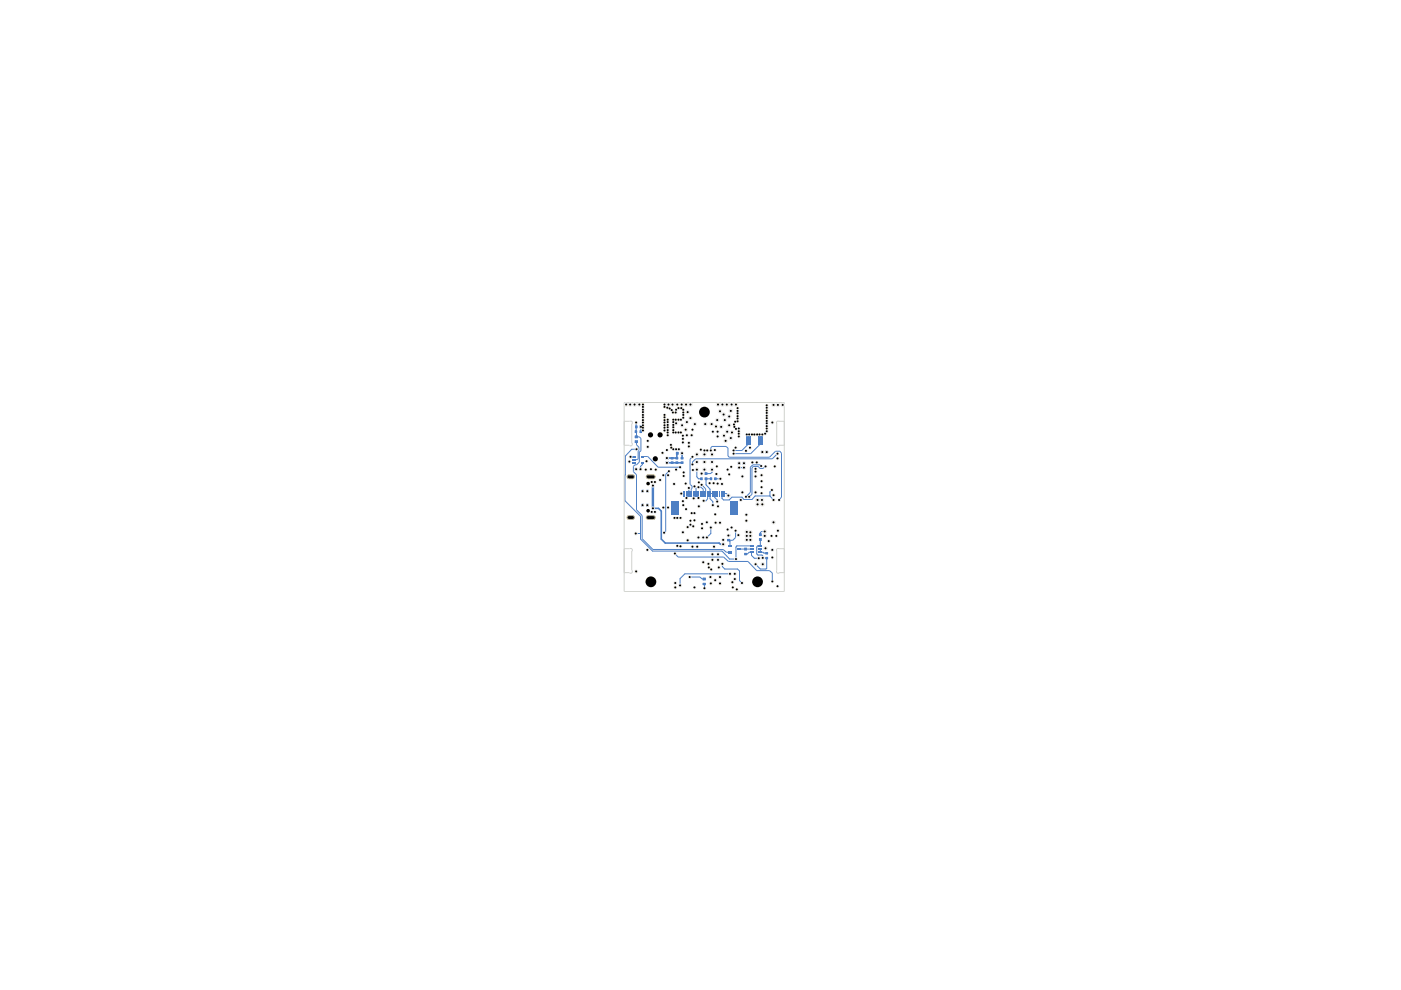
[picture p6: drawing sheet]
<svg xmlns="http://www.w3.org/2000/svg" width="297mm" height="210mm" viewBox="0 0 297 210" stroke-linecap="round" stroke-linejoin="round" font-family="sans-serif">
<g fill="none" stroke="#4d7fc4" stroke-width=".21">
<path d="M134.4 96.8l-.7 .1M134.9 91.5h.1M134.9 91.5l.1 1.1h.6l.3 .4v2.6l-.3 .2v2.2M134.9 89.6v1.9M135 93.6v.7l.5 .5v.7l-.2 .2v1.6l-.2 .2h-.7M135 95.2h-1.1l-1.3 1.5-.1 9.5 3.3 3.3v4.8l2.5 2.5h14.8l1.6 1.7h1.3v-2.5l.2-.3h3.1M135 98.6h-.4l-.3 .3M135.8 99.5h.1M135.9 91.5h.1M135.9 90.5v1M141.3 98.1h.1M143.3 97.1h.1"/>
<path d="M146.8 96.9l-.5 .5v5.2l.4 .4-.1 1.6M147.7 99.6v1.5l.4 .4h.7M150.7 95.5v-.6l.3-.2h2.9l.4 .3v1.7l.3 .2h8.6l1.2-1.2h1l.3 .4v9.3l-.5 .6M151 99.6v.6l-.4 .2h-.9M155.5 96.2h.1M156.7 99.1h1M158.7 93.5v.6l-1.4 1.4h-1.8M161.3 93.5v.6l-2.1 2.1h-3.7M161.4 98.8l-.3-.2h-1.5l-.5 .5v5.3l-.9 .9M162.3 98.9l-.5 .4h-.7l-.3-.4h-1.1l-.3 .3v5.6l-.6 .5M164.8 96.2l-1.1 1.1h-16.2l-.7 .7v.5M134.8 113.1h1"/>
<path d="M135 100.7v7.4M136.1 109.3v4.9l2.3 2.3h14.9l.7 .6h.8M141.1 112.7l-.3 .2M143.1 117.3l.7 .8h9.6l1 .9h4.2l1.8 2h2.8l.5 .5v1.8M144.4 104.6h.6M145.5 104.6v1M146 103.5h.1M146 103.5v1.1M147.1 104.6v1.1M147.2 103.1l.4 .4v1.1M148.1 103.3h.5l.5 .4v.9M148.1 104.6v1"/>
<path d="M148.8 102.8l.8 .8v1M150 104.6v1.1l-.3 .5h-.5M150.5 116.5h.1M150.5 104.6h.5M150.7 101.5h-1v1.3l.8 .9v2l.6 .6v.8M150.7 111.8v1.3l-.8 .9M151.6 104.6v.9l.5 .5v.3M151.7 101.5h1M153.1 104.6v1.1l.3 .3h1.2l.6-.6h2.1l.4 .5h1.7l.7-.7h3.1M153.2 119.5v.6l.5 .5h2.7l.4 .5v2l.5 .5M153.6 104.6h.4l.4 .5M156 112.5v1.5l-.6 .6h-1l.4 .2v.9"/>
<path d="M156.8 116.4h2.5M158.1 117.4h.4l.3-.3h.5v.7l.6 .6h1M161.2 116.4v.7l1.4 .2M161.2 114.4v1.3h-.6l-.2 .3v1.4l.3 .3h.8l.2 .2v.4M162.1 112.7h-.6l-.3 .2v.5M162.6 118.3v2.2l-.2 .1h-1.2l-1-1M163.2 105.2l.8 .8M163.7 103.9l-.5 .4v.9M146.2 122.3h2.2l.4 .5h.6M149.4 123.8v.9M154.8 121.7h-9.6l-1 1v1.4"/>
</g>
<path d="M141.4 98.1h3.1M143.5 96.2v.9M144.6 96.1v1M140.2 108.4v5.9l.9 .8h11.4l.2 .3h.6" fill="none" stroke="#4d7fc4" stroke-width=".34"/>
<circle cx="141.3" cy="97.1" r=".17" fill="#4d7fc4"/>
<path d="M141.3 97.1h2M138.4 107.8h1.2l.6 .6" fill="none" stroke="#4d7fc4" stroke-width=".34"/>
<path d="M134.3 98.9v1.1l.7 .7M135.6 98l-.6 .6M136.2 96.8h1.1l2.2 2.3h4.7M136.2 98.1v.4l-.4 .4v.6M141.8 99.9l-.7 .7v12.1M135 108.1l1.1 1.2" fill="none" stroke="#4d7fc4" stroke-width=".21"/>
<path d="M138.4 103v4.8" fill="none" stroke="#4d7fc4" stroke-width=".51"/>
<path d="M141.2 97h.4v.3h-.4z" fill="#4d7fc4"/>
<path d="M141.2 97h.4v.3h-.4z" fill="none" stroke="#4d7fc4" stroke-width=".25"/>
<path d="M141.2 98h.4v.2h-.4z" fill="#4d7fc4"/>
<path d="M141.2 98h.4v.2h-.4z" fill="none" stroke="#4d7fc4" stroke-width=".25"/>
<path d="M142.3 97h.4v.3h-.4z" fill="#4d7fc4"/>
<path d="M142.3 97h.4v.3h-.4z" fill="none" stroke="#4d7fc4" stroke-width=".25"/>
<path d="M142.3 98h.4v.2h-.4z" fill="#4d7fc4"/>
<path d="M142.3 98h.4v.2h-.4z" fill="none" stroke="#4d7fc4" stroke-width=".25"/>
<path d="M134.7 93.5h.4v.3h-.4z" fill="#4d7fc4"/>
<path d="M134.7 93.5h.4v.3h-.4z" fill="none" stroke="#4d7fc4" stroke-width=".25"/>
<g fill="#4d7fc4">
<path d="M134 97.9h.7v.4h-.7z"/>
<path d="M134 97.3h.7v.3h-.7z"/>
<path d="M134 96.6h.7v.4h-.7z"/>
<path d="M136 96.6h.6v.4h-.6z"/>
<path d="M135.7 90.3h.3v.4h-.3z"/>
</g>
<path d="M135.7 90.3h.3v.4h-.3z" fill="none" stroke="#4d7fc4" stroke-width=".25"/>
<path d="M134.8 90.3h.2v.4h-.2z" fill="#4d7fc4"/>
<path d="M134.8 90.3h.2v.4h-.2z" fill="none" stroke="#4d7fc4" stroke-width=".25"/>
<path d="M134.7 92.5h.4v.3h-.4z" fill="#4d7fc4"/>
<path d="M134.7 92.5h.4v.3h-.4z" fill="none" stroke="#4d7fc4" stroke-width=".25"/>
<path d="M134.7 91.4h.3v.3h-.3z" fill="#4d7fc4"/>
<path d="M134.7 91.4h.3v.3h-.3z" fill="none" stroke="#4d7fc4" stroke-width=".25"/>
<path d="M135.7 91.4h.3v.3h-.3z" fill="#4d7fc4"/>
<path d="M135.7 91.4h.3v.3h-.3z" fill="none" stroke="#4d7fc4" stroke-width=".25"/>
<path d="M144.4 97h.4v.3h-.4z" fill="#4d7fc4"/>
<path d="M144.4 97h.4v.3h-.4z" fill="none" stroke="#4d7fc4" stroke-width=".25"/>
<path d="M144.4 98h.4v.2h-.4z" fill="#4d7fc4"/>
<path d="M144.4 98h.4v.2h-.4z" fill="none" stroke="#4d7fc4" stroke-width=".25"/>
<path d="M143.3 97h.4v.3h-.4z" fill="#4d7fc4"/>
<path d="M143.3 97h.4v.3h-.4z" fill="none" stroke="#4d7fc4" stroke-width=".25"/>
<path d="M143.3 98h.4v.2h-.4z" fill="#4d7fc4"/>
<path d="M143.3 98h.4v.2h-.4z" fill="none" stroke="#4d7fc4" stroke-width=".25"/>
<path d="M144.4 95.9h.3v.4h-.3z" fill="#4d7fc4"/>
<path d="M144.4 95.9h.3v.4h-.3z" fill="none" stroke="#4d7fc4" stroke-width=".25"/>
<path d="M143.4 95.9h.4v.4h-.4z" fill="#4d7fc4"/>
<path d="M143.4 95.9h.4v.4h-.4z" fill="none" stroke="#4d7fc4" stroke-width=".25"/>
<g fill="#4d7fc4">
<path d="M144.9 104.1h.3v1.2h-.3z"/>
<path d="M142.2 106.3h1.6v2.8h-1.6z"/>
<path d="M135.6 99.3h.4v.4h-.4z"/>
</g>
<path d="M135.6 99.3h.4v.4h-.4z" fill="none" stroke="#4d7fc4" stroke-width=".25"/>
<path d="M134.7 99.3h.3v.4h-.3z" fill="#4d7fc4"/>
<path d="M134.7 99.3h.3v.4h-.3z" fill="none" stroke="#4d7fc4" stroke-width=".25"/>
<g fill="#4d7fc4">
<path d="M136 97.9h.6v.4h-.6z"/>
<path d="M137.2 104h.2v.3h-.2z"/>
</g>
<path d="M137.2 104h.2v.3h-.2z" fill="none" stroke="#4d7fc4" stroke-width=".25"/>
<path d="M136.1 104h.3v.3h-.3z" fill="#4d7fc4"/>
<path d="M136.1 104h.3v.3h-.3z" fill="none" stroke="#4d7fc4" stroke-width=".25"/>
<path d="M137.2 106.9h.2v.5h-.2z" fill="#4d7fc4"/>
<path d="M137.2 106.9h.2v.5h-.2z" fill="none" stroke="#4d7fc4" stroke-width=".25"/>
<path d="M136.1 106.9h.3v.5h-.3z" fill="#4d7fc4"/>
<path d="M136.1 106.9h.3v.5h-.3z" fill="none" stroke="#4d7fc4" stroke-width=".25"/>
<path d="M151.6 101.3h.2v.4h-.2z" fill="#4d7fc4"/>
<path d="M151.6 101.3h.2v.4h-.2z" fill="none" stroke="#4d7fc4" stroke-width=".25"/>
<path d="M157.6 99.1h.3v.2h-.3z" fill="#4d7fc4"/>
<path d="M157.6 99.1h.3v.2h-.3z" fill="none" stroke="#4d7fc4" stroke-width=".25"/>
<path d="M156.5 98h.4v.4h-.4z" fill="#4d7fc4"/>
<path d="M156.5 98h.4v.4h-.4z" fill="none" stroke="#4d7fc4" stroke-width=".25"/>
<path d="M156.5 99.1h.4v.2h-.4z" fill="#4d7fc4"/>
<path d="M156.5 99.1h.4v.2h-.4z" fill="none" stroke="#4d7fc4" stroke-width=".25"/>
<path d="M150.6 101.3h.3v.4h-.3z" fill="#4d7fc4"/>
<path d="M150.6 101.3h.3v.4h-.3z" fill="none" stroke="#4d7fc4" stroke-width=".25"/>
<path d="M149.5 101.3h.4v.4h-.4z" fill="#4d7fc4"/>
<path d="M149.5 101.3h.4v.4h-.4z" fill="none" stroke="#4d7fc4" stroke-width=".25"/>
<path d="M148.6 101.3h.2v.4h-.2z" fill="#4d7fc4"/>
<path d="M148.6 101.3h.2v.4h-.2z" fill="none" stroke="#4d7fc4" stroke-width=".25"/>
<g fill="#4d7fc4">
<path d="M149.9 104.1h.3v1.2h-.3z"/>
<path d="M148.6 100.2h.2v.4h-.2z"/>
</g>
<path d="M148.6 100.2h.2v.4h-.2z" fill="none" stroke="#4d7fc4" stroke-width=".25"/>
<path d="M149.5 100.2h.4v.4h-.4z" fill="#4d7fc4"/>
<path d="M149.5 100.2h.4v.4h-.4z" fill="none" stroke="#4d7fc4" stroke-width=".25"/>
<g fill="#4d7fc4">
<path d="M152.5 104.1h.2v1.2h-.2z"/>
<path d="M152 104.1h.2v1.2h-.2z"/>
<path d="M151.5 104.1h.2v1.2h-.2z"/>
<path d="M151 104.1h.2v1.2h-.2z"/>
<path d="M150.5 104.1h.2v1.2h-.2z"/>
<path d="M149.4 104.1h.3v1.2h-.3z"/>
<path d="M148.9 104.1h.3v1.2h-.3z"/>
<path d="M148.4 104.1h.3v1.2h-.3z"/>
<path d="M147.9 104.1h.3v1.2h-.3z"/>
<path d="M147.4 104.1h.3v1.2h-.3z"/>
<path d="M147 104.1h.2v1.2h-.2z"/>
<path d="M146.5 104.1h.2v1.2h-.2z"/>
<path d="M146 104.1h.2v1.2h-.2z"/>
<path d="M145.5 104.1h.2v1.2h-.2z"/>
<path d="M157.6 98h.3v.4h-.3z"/>
</g>
<path d="M157.6 98h.3v.4h-.3z" fill="none" stroke="#4d7fc4" stroke-width=".25"/>
<path d="M161.5 95.7h.2v.3h-.2z" fill="#4d7fc4"/>
<path d="M161.5 95.7h.2v.3h-.2z" fill="none" stroke="#4d7fc4" stroke-width=".25"/>
<path d="M162.4 95.7h.3v.3h-.3z" fill="#4d7fc4"/>
<path d="M162.4 95.7h.3v.3h-.3z" fill="none" stroke="#4d7fc4" stroke-width=".25"/>
<g fill="#4d7fc4">
<path d="M158.2 92.5h1.1v1.9h-1.1z"/>
<path d="M160.8 92.5h1v1.9h-1z"/>
<path d="M161 114.2h.4v.4h-.4z"/>
</g>
<path d="M161 114.2h.4v.4h-.4z" fill="none" stroke="#4d7fc4" stroke-width=".25"/>
<path d="M161 113.2h.4v.3h-.4z" fill="#4d7fc4"/>
<path d="M161 113.2h.4v.3h-.4z" fill="none" stroke="#4d7fc4" stroke-width=".25"/>
<g fill="#4d7fc4">
<path d="M159 115.6h.7v.4h-.7z"/>
<path d="M160.9 115.6h.6v.4h-.6z"/>
<path d="M160.9 116.2h.6v.5h-.6z"/>
<path d="M160.9 116.8h.6v.5h-.6z"/>
<path d="M162.4 118.2h.3v.2h-.3z"/>
</g>
<path d="M162.4 118.2h.3v.2h-.3z" fill="none" stroke="#4d7fc4" stroke-width=".25"/>
<path d="M162.4 117.2h.3v.2h-.3z" fill="#4d7fc4"/>
<path d="M162.4 117.2h.3v.2h-.3z" fill="none" stroke="#4d7fc4" stroke-width=".25"/>
<path d="M154.3 113.4h.4v.2h-.4z" fill="#4d7fc4"/>
<path d="M154.3 113.4h.4v.2h-.4z" fill="none" stroke="#4d7fc4" stroke-width=".25"/>
<path d="M154.3 114.4h.4v.2h-.4z" fill="#4d7fc4"/>
<path d="M154.3 114.4h.4v.2h-.4z" fill="none" stroke="#4d7fc4" stroke-width=".25"/>
<g fill="#4d7fc4">
<path d="M153.4 104.1h.3v1.2h-.3z"/>
<path d="M152.9 104.1h.3v1.2h-.3z"/>
<path d="M154.8 106.3h1.6v2.8h-1.6z"/>
<path d="M154.4 116.8h.7v.5h-.7z"/>
<path d="M154.4 115.6h.7v.4h-.7z"/>
<path d="M149.1 122.6h.4v.3h-.4z"/>
</g>
<path d="M149.1 122.6h.4v.3h-.4z" fill="none" stroke="#4d7fc4" stroke-width=".25"/>
<path d="M149.1 123.7h.4v.3h-.4z" fill="#4d7fc4"/>
<path d="M149.1 123.7h.4v.3h-.4z" fill="none" stroke="#4d7fc4" stroke-width=".25"/>
<g fill="#4d7fc4">
<path d="M156.4 116.2h.7v.5h-.7z"/>
<path d="M157.9 116.2h.3v.4h-.3z"/>
</g>
<path d="M157.9 116.2h.3v.4h-.3z" fill="none" stroke="#4d7fc4" stroke-width=".25"/>
<path d="M157.9 117.3h.3v.3h-.3z" fill="#4d7fc4"/>
<path d="M157.9 117.3h.3v.3h-.3z" fill="none" stroke="#4d7fc4" stroke-width=".25"/>
<g fill="#4d7fc4">
<path d="M159 116.8h.7v.5h-.7z"/>
<path d="M159 116.2h.7v.5h-.7z"/>
</g>
<g fill="none" stroke="#d0d2cd" stroke-width=".21">
<path d="M132.3 89.3h1.1M132.3 85.3h34v40.1h-34zM132.3 94.4h1.1M133.5 89.4l.2-.1 .3 .1 .1 .2-.1 .3M133.9 89.8v4.2M134 93.9l.1 .3-.1 .2-.3 .1-.2-.1M164.7 89.8v4.2M164.7 93.9a.35 .35 0 0 0 0 .5 .35 .35 0 0 0 .5 0M165.2 89.3h1.1M165.2 94.4h1.1M165.2 89.4a.35 .35 0 0 0-.5 0 .35 .35 0 0 0 0 .5M132.3 116.3h1.1"/>
<path d="M133.5 116.4l.2-.1 .3 .1 .1 .2-.1 .3M133.9 116.8v4.1M164.7 116.8v4.1M165.2 116.3h1.1M165.2 116.4a.35 .35 0 0 0-.5 0 .35 .35 0 0 0 0 .5M132.3 121.4h1.1M134 121l.1 .2-.1 .3-.3 .1-.2-.2M164.7 121a.35 .35 0 0 0 0 .5 .35 .35 0 0 0 .5-.1M165.2 121.4h1.1"/>
</g>
<path d="M133.3 101.1h.8M133.3 109.7h.8M137.4 101.1h1.1M137.4 109.7h1.1" fill="none" stroke="#e3b72e" stroke-width="1"/>
<g fill="none" stroke="#ececec" stroke-width=".21">
<path d="M132.7 85.6l.3 .2-.1 .2-.3-.2zM133.2 97.7h.4v.4h-.4zM133.4 97.7l.3 .2-.1 .2-.3-.2zM133.5 96.6h.4v.5h-.4zM133.5 85.6l.4 .2-.2 .2-.3-.2zM133.6 96.7l.3 .2-.1 .2-.3-.2zM134.5 85.6l.3 .2-.1 .2-.3-.2zM134.7 99.3h.4v.4h-.4zM134.8 95h.4v.5h-.4zM134.8 89.4l.3 .2-.1 .2-.3-.2zM134.8 99.3l.3 .2-.1 .2-.3-.2zM134.9 95.1l.3 .2-.1 .2-.3-.2z"/>
<path d="M135.5 85.6l.3 .2-.1 .2-.3-.2zM135.6 99.3h.4v.4h-.4zM135.7 99.3l.4 .2-.2 .2-.3-.2zM135.8 90.4l.3 .2-.1 .1-.3-.1zM136.3 87.2l.3 .2-.1 .2-.4-.2zM136.3 87.8l.3 .2-.1 .2-.4-.2zM136.3 88.3l.3 .2-.1 .2-.4-.2zM136.3 88.9l.3 .2-.1 .2-.4-.2zM136.3 86.1l.3 .2-.1 .2-.4-.2zM136.3 85.6l.3 .2-.1 .2-.4-.2zM136.3 86.7l.3 .2-.1 .2-.4-.2zM136.3 91.1l.3 .2-.1 .2-.4-.2z"/>
<path d="M136.3 90.5l.3 .2-.1 .2-.4-.2zM136.3 89.4l.3 .2-.1 .2-.4-.2zM136.3 90l.3 .2-.1 .2-.4-.2zM136.8 99.4l.4 .2-.1 .2-.4-.2zM137 97.6l.3 .2-.1 .2-.3-.2zM137.1 94.5h.4v.5h-.4zM137.3 93.3l.3 .2-.1 .2-.3-.2zM137.3 94.6l.3 .2-.1 .2-.3-.2zM137.9 99.3l.4 .2-.1 .2-.4-.2zM139 99.4l.3 .2-.1 .2-.3-.2zM140.4 95.9l.3 .2-.1 .1-.3-.1zM140.8 88.3l.3 .2-.1 .2-.3-.2z"/>
<path d="M140.8 88.9l.3 .2-.1 .2-.3-.2zM140.8 87.8l.3 .2-.1 .2-.3-.2zM140.8 85.6l.3 .2-.1 .2-.3-.2zM140.8 86.1l.3 .2-.1 .2-.3-.2zM140.8 91.1l.3 .2-.1 .2-.3-.2zM140.8 90.5l.3 .2-.1 .2-.3-.2zM140.8 90l.3 .2-.1 .2-.3-.2zM140.8 89.4l.3 .2-.1 .2-.3-.2zM141.2 97.9h.4v.5h-.4zM141.2 96.9h.4v.4h-.4zM141.3 95.3l.3 .2-.1 .1-.3-.1zM141.3 98l.3 .2-.1 .2-.3-.2z"/>
<path d="M141.3 97l.3 .2-.1 .1-.3-.1zM141.4 86.3l.3 .2-.1 .2-.3-.2zM141.5 90.4l.3 .2-.1 .2-.3-.2zM141.5 91.5l.3 .2-.1 .2-.3-.2zM141.5 92.1l.3 .2-.1 .2-.3-.2zM141.5 88.8l.3 .2-.1 .2-.3-.2zM141.5 91l.3 .2-.1 .2-.3-.2zM141.5 89.3l.3 .2-.1 .2-.3-.2zM141.5 89.9l.3 .2-.1 .2-.3-.2zM141.7 85.6l.3 .2-.1 .2-.3-.2zM141.8 99.8l.3 .1-.1 .2-.4-.2zM141.9 86.5l.3 .2-.1 .1-.3-.1z"/>
<path d="M142.2 94.2l.3 .2-.1 .1-.3-.1zM142.3 94.8l.3 .2-.1 .1-.3-.1zM142.3 86.8l.4 .2-.1 .2-.4-.2zM142.5 85.6l.3 .2-.1 .2-.3-.2zM142.6 87.3l.3 .2-.1 .2-.3-.2zM142.7 90.4l.3 .2-.1 .2-.3-.2zM142.7 95.1l.3 .2-.1 .2-.3-.2zM142.7 88.8l.3 .2-.1 .2-.3-.2zM142.7 91.5l.3 .2-.1 .2-.3-.2zM142.7 91l.3 .2-.1 .2-.3-.2zM142.7 89.3l.3 .2-.1 .2-.3-.2zM142.7 89.9l.3 .2-.1 .2-.3-.2z"/>
<path d="M143.2 87.3l.3 .2-.1 .2-.3-.2zM143.2 88.8l.3 .2-.1 .2-.3-.2zM143.2 91.5l.3 .2-.1 .2-.3-.2zM143.3 95.1l.3 .2-.1 .2-.3-.2zM143.3 99.4l.3 .2-.1 .2-.3-.2zM143.3 86.7l.3 .2-.1 .2-.3-.2zM143.3 89.6l.3 .2-.1 .2-.3-.2zM143.5 85.6l.3 .2-.1 .2-.3-.2zM143.8 91.5l.3 .2-.1 .2-.3-.2zM143.8 86.4l.3 .2-.1 .2-.3-.2zM143.8 88.8l.3 .2-.1 .2-.3-.2zM143.9 95.1l.3 .2-.1 .2-.3-.2z"/>
<path d="M144.1 98.9l.3 .2-.1 .2-.3-.2zM144.3 91.5l.3 .2-.1 .2-.3-.2zM144.3 88.8l.3 .2-.1 .2-.3-.2zM144.4 86.4l.3 .2-.1 .2-.3-.2zM144.4 95.9h.4v.4h-.4zM144.5 85.6l.3 .2-.1 .2-.3-.2zM144.6 96l.3 .1-.1 .2-.4-.2zM144.6 90l.3 .2-.1 .2-.4-.2zM144.7 92.2l.3 .2-.1 .2-.3-.2zM144.7 92.9l.3 .2-.1 .2-.3-.2zM144.7 93.7l.3 .2-.1 .1-.3-.1zM144.8 87.3l.3 .2-.1 .2-.3-.2z"/>
<path d="M144.8 86.7l.3 .2-.1 .2-.3-.2zM144.8 88.4l.3 .2-.1 .2-.3-.2zM144.8 87.8l.3 .2-.1 .2-.3-.2zM145.3 91l.3 .1-.1 .2-.3-.2zM145.4 85.6l.3 .2-.1 .2-.3-.2zM145.4 92.1h.4v.4h-.4zM145.6 92.1l.3 .2-.1 .2-.3-.2zM145.6 89.3l.3 .2-.1 .2-.3-.2zM145.7 87.2l.3 .2-.1 .2-.3-.2zM145.8 94.4h.5v.5h-.5zM145.8 93.7h.5v.4h-.5zM146 94.5l.3 .2-.1 .2-.3-.2z"/>
<path d="M146 93.7l.3 .2-.1 .2-.3-.2zM146.3 85.6l.3 .2-.1 .2-.3-.2zM146.3 88.5l.3 .2-.1 .2-.3-.2zM146.4 92.1h.4v.4h-.4zM146.6 92.1l.3 .2-.1 .2-.3-.2zM146.8 98.3l.3 .2-.1 .2-.4-.2zM146.8 91l.3 .1-.1 .2-.4-.2zM146.8 96.7l.3 .2-.1 .2-.4-.2zM146.8 99.5l.4 .2-.2 .2-.3-.2zM147.3 89.8l.3 .2-.1 .1-.3-.1zM147.7 99.4l.3 .2-.1 .2-.3-.2zM147.7 97.8l.3 .2-.1 .2-.3-.2z"/>
<path d="M147.7 96.2l.3 .2-.1 .2-.3-.2zM148.5 95.2l.3 .2-.1 .2-.3-.2zM149.3 95.4l.3 .1-.1 .2-.3-.2zM149.3 99.4l.3 .2-.1 .2-.3-.2zM149.3 97.8l.3 .2-.1 .2-.3-.2zM149.3 96.2l.3 .2-.1 .2-.3-.2zM149.5 89.8l.3 .2-.1 .1-.3-.1zM149.9 95.4l.3 .1-.1 .2-.3-.2zM150.6 95.4l.4 .1-.1 .2-.4-.2zM150.8 89.8l.3 .2-.1 .1-.3-.1zM150.9 99.4l.3 .2-.1 .2-.3-.2zM150.9 97.8l.3 .2-.1 .2-.3-.2z"/>
<path d="M150.9 96.2l.3 .2-.1 .2-.3-.2zM151.1 91.4l.3 .2-.1 .2-.3-.2zM151.5 95.3l.3 .2-.1 .1-.3-.1zM151.7 90.3l.4 .2-.1 .2-.4-.2zM151.9 98.7l.3 .2-.1 .2-.3-.2zM151.9 91.3h.4v.4h-.4zM151.9 92.3h.4v.5h-.4zM152 88.9l.3 .2-.1 .2-.3-.2zM152.1 91.4l.3 .2-.1 .2-.3-.2zM152.1 92.4l.3 .2-.1 .2-.3-.2zM152.2 85.6l.3 .2-.1 .2-.3-.2zM152.6 87.1l.3 .1-.1 .2-.3-.2z"/>
<path d="M152.8 90.4l.4 .2-.1 .1-.4-.1zM153.1 85.6l.3 .2-.1 .2-.3-.2zM153.4 87.7l.3 .2-.1 .2-.4-.2zM153.4 92.2l.4 .2-.2 .2-.3-.2zM153.6 88.9l.3 .2-.1 .2-.3-.2zM153.8 93.3l.3 .2-.1 .2-.3-.2zM154 85.6l.3 .2-.1 .2-.3-.2zM154.1 91.4l.3 .2-.1 .2-.3-.2zM154.2 99.4l.3 .2-.1 .2-.3-.2zM154.5 88.2l.4 .1-.2 .2-.3-.2zM154.5 90l.4 .2-.2 .2-.3-.2zM154.9 87l.3 .2-.1 .2-.3-.2z"/>
<path d="M154.9 92.7l.3 .2-.1 .2-.3-.2zM155 98.8l.3 .2-.1 .2-.3-.2zM155 85.6l.4 .2-.1 .2-.4-.2zM155.1 91.5l.3 .2-.1 .2-.3-.2zM155.5 96l.3 .2-.1 .2-.3-.2zM155.5 95.4l.3 .1-.1 .2-.3-.2zM155.6 89.9l.3 .1-.1 .2-.4-.2zM155.6 90.4l.4 .2-.2 .1-.3-.1zM155.8 89.3l.3 .2-.1 .1-.3-.1zM155.9 94.8l.3 .2-.1 .1-.3-.1zM156 90.8l.3 .2-.1 .2-.3-.2zM156 85.6l.3 .2-.1 .2-.3-.2z"/>
<path d="M156.3 88.1l.3 .2-.1 .2-.3-.2zM156.3 88.6l.3 .2-.1 .2-.3-.2zM156.3 89.2l.3 .2-.1 .2-.3-.2zM156.3 86.4l.3 .2-.1 .2-.3-.2zM156.3 87l.3 .2-.1 .2-.3-.2zM156.3 87.5l.3 .2-.1 .2-.3-.2zM156.5 98.9h.4v.5h-.4zM156.5 98h.4v.4h-.4zM156.6 91.3l.3 .2-.1 .2-.3-.2zM156.6 90.7l.3 .2-.1 .2-.3-.2zM156.6 91.8l.3 .2-.1 .2-.3-.2zM156.6 92.4l.3 .2-.1 .2-.3-.2z"/>
<path d="M156.7 99l.3 .2-.1 .2-.4-.2zM156.7 98.1l.3 .2-.1 .1-.4-.1zM157.5 98h.4v.4h-.4zM157.5 98.9h.4v.5h-.4zM157.7 98.1l.3 .2-.1 .1-.3-.1zM157.7 99l.3 .2-.1 .2-.3-.2zM158.1 95.4l.3 .2-.1 .2-.3-.2zM158.3 92l.3 .2-.1 .1-.3-.1zM158.8 92l.3 .2-.1 .1-.3-.1zM158.9 94.8l.4 .2-.2 .1-.3-.1zM159.4 92l.3 .2-.1 .1-.3-.1zM159.5 97.9l.3 .2-.1 .2-.4-.2z"/>
<path d="M159.9 92l.3 .2-.1 .1-.3-.1zM160.1 99.8l.3 .2-.1 .2-.3-.2zM160.1 99.3l.3 .1-.1 .2-.3-.2zM160.4 97.9l.3 .2-.1 .2-.3-.2zM160.5 92l.3 .2-.1 .1-.3-.1zM161 92l.3 .2-.1 .1-.3-.1zM161.3 98.7l.3 .1-.1 .2-.3-.2zM161.4 95.6h.4v.5h-.4zM161.6 92l.3 .2-.1 .1-.3-.1zM161.6 95.7l.3 .2-.1 .2-.3-.2zM162.2 91.8l.3 .2-.1 .2-.3-.2zM162.2 98.7l.4 .2-.1 .2-.4-.2z"/>
<path d="M162.4 95.6h.4v.5h-.4zM162.5 88l.3 .2-.1 .2-.3-.2zM162.5 87.4l.3 .2-.1 .2-.3-.2zM162.5 86.3l.3 .2-.1 .2-.3-.2zM162.5 86.9l.3 .2-.1 .2-.3-.2zM162.5 85.8l.3 .2-.1 .2-.3-.2zM162.5 90.7l.3 .2-.1 .2-.3-.2zM162.5 89.1l.3 .2-.1 .2-.3-.2zM162.5 91.3l.3 .2-.1 .2-.3-.2zM162.5 88.5l.3 .2-.1 .2-.3-.2zM162.5 90.2l.3 .2-.1 .2-.3-.2zM162.5 89.6l.3 .2-.1 .2-.3-.2z"/>
<path d="M162.5 95.7l.3 .2-.1 .2-.3-.2zM163.5 89.4h.4v.4h-.4zM163.7 89.4l.3 .2-.1 .2-.3-.2zM163.9 85.7l.4 .2-.2 .2-.3-.2zM164.2 98.7l.3 .2-.1 .2-.3-.2zM164.8 97.1l.3 .1-.1 .2-.3-.2zM164.8 96l.3 .2-.1 .2-.3-.2zM164.9 85.7l.3 .2-.1 .2-.3-.2zM165.9 85.7l.3 .2-.1 .2-.3-.2zM134.6 112.9h.4v.4h-.4zM134.7 113l.3 .2-.1 .1-.3-.1zM136.2 107l.3 .1-.1 .2-.3-.2z"/>
<path d="M136.2 104l.3 .2-.1 .2-.3-.2zM137.2 107l.3 .1-.1 .2-.3-.2zM137.2 104l.3 .2-.1 .2-.3-.2zM137.2 116.4l.3 .2-.1 .2-.3-.2zM138.1 108.4l.3 .2-.1 .2-.3-.2zM138.1 102l.3 .2-.1 .2-.3-.2zM138.2 107.6h.4v.4h-.4zM138.2 102.7h.4v.5h-.4zM138.4 107.6l.3 .2-.1 .2-.3-.2zM138.4 102.8l.3 .2-.1 .2-.3-.2zM138.8 108.4l.3 .2-.1 .2-.3-.2zM138.8 102l.3 .2-.1 .2-.3-.2z"/>
<path d="M139.8 101.5h.4v.5h-.4zM139.9 101.6l.3 .2-.1 .2-.3-.2zM140.6 100.6l.3 .2-.1 .2-.3-.2zM140.6 107.5l.3 .2-.1 .1-.3-.1zM140.7 112.8l.4 .2-.2 .2-.3-.2zM141.6 100.6l.3 .2-.1 .2-.3-.2zM141.6 107.5l.3 .2-.1 .1-.3-.1zM142.7 102.4h.4v.4h-.4zM142.9 102.5l.3 .2-.1 .1-.4-.1zM142.9 109.7l.4 .2-.2 .1-.3-.1zM143 117.2l.3 .2-.1 .2-.3-.2zM143.5 115.6l.3 .2-.1 .2-.3-.2z"/>
<path d="M143.5 109.7l.3 .2-.1 .1-.3-.1zM144.2 115.7l.3 .2-.1 .2-.3-.2zM144.2 109.7l.3 .2-.1 .1-.3-.1zM144.2 104.4h.4v.5h-.4zM144.4 104.5l.3 .2-.1 .2-.3-.2zM144.6 112.6h.4v.5h-.4zM144.7 106.1l.3 .2-.1 .2-.3-.2zM144.7 112.7l.3 .2-.1 .2-.3-.2zM144.8 107l.3 .1-.1 .2-.3-.2zM144.9 100l.3 .2-.1 .2-.3-.2zM144.9 100.8l.3 .2-.1 .2-.3-.2zM145.3 102.4l.3 .2-.1 .2-.3-.2z"/>
<path d="M145.4 107.8l.3 .2-.1 .2-.3-.2zM145.5 105.4l.3 .2-.1 .2-.3-.2zM145.6 111.5h.4v.5h-.4zM145.6 114.3h.4v.5h-.4zM145.7 111.6l.3 .2-.1 .2-.3-.2zM145.7 114.4l.3 .2-.1 .2-.3-.2zM145.8 103.2h.5v.5h-.5zM146 103.3l.3 .2-.1 .2-.3-.2zM146.3 111.1l.3 .2-.1 .2-.3-.2zM146.3 110.3l.3 .1-.1 .2-.3-.2zM146.6 108.7l.3 .1-.1 .2-.3-.2zM146.6 115.7h.4v.4h-.4z"/>
<path d="M146.8 115.8l.3 .2-.1 .1-.4-.1zM146.8 111.4h.4v.4h-.4zM146.9 105.4h.4v.5h-.4zM146.9 111.4l.3 .2-.1 .2-.3-.2zM147 105.5l.3 .2-.1 .2-.3-.2zM147.2 103l.3 .2-.1 .2-.3-.2zM147.2 110.2l.3 .2-.1 .2-.3-.2zM147.2 108.7l.3 .1-.1 .2-.3-.2zM147.6 115.7h.4v.4h-.4zM147.8 115.8l.3 .2-.1 .1-.3-.1zM147.9 113.7h.4v.5h-.4zM148 107.1h.4v.5h-.4z"/>
<path d="M148 103.1l.3 .2-.1 .2-.3-.2zM148 105.4l.3 .2-.1 .2-.3-.2zM148 113.8l.3 .2-.1 .2-.3-.2zM148.1 102.1l.3 .2-.1 .2-.3-.2zM148.1 107.2l.3 .2-.1 .2-.3-.2zM148.6 100.2h.4v.4h-.4zM148.6 110.9h.4v.4h-.4zM148.6 111.8h.4v.4h-.4zM148.7 102.6l.3 .2-.1 .2-.3-.2zM148.7 100.3l.3 .2-.1 .1-.3-.1zM148.8 110.9l.3 .2-.1 .2-.3-.2zM148.8 111.9l.3 .2-.1 .1-.3-.1z"/>
<path d="M148.9 119h.4v.4h-.4zM148.9 113.7h.4v.5h-.4zM149 105.9h.4v.5h-.4zM149 119.1l.4 .2-.2 .1-.3-.1zM149 113.8l.4 .2-.2 .2-.3-.2zM149.1 106l.3 .2-.1 .2-.3-.2zM149.7 113.7h.4v.5h-.4zM149.7 110.5h.4v.5h-.4zM149.8 113.8l.3 .2-.1 .2-.3-.2zM149.8 110.6l.3 .2-.1 .2-.3-.2zM150 119.3h.4v.5h-.4zM150.1 119.4l.4 .2-.2 .2-.3-.2z"/>
<path d="M150.4 102.3l.3 .2-.1 .2-.3-.2zM150.5 111.6h.4v.5h-.4zM150.6 111.7l.4 .2-.1 .2-.4-.2zM150.8 118.5h.4v.4h-.4zM150.8 117.3h.4v.4h-.4zM150.9 106.9h.4v.4h-.4zM151 118.6l.3 .1-.1 .2-.3-.2zM151 117.4l.3 .2-.1 .1-.3-.1zM151.1 107l.3 .1-.1 .2-.3-.2zM151.2 115.7h.4v.4h-.4zM151.2 102.3l.4 .2-.2 .2-.3-.2zM151.3 115.8l.3 .2-.1 .1-.3-.1z"/>
<path d="M151.5 110.6h.4v.5h-.4zM151.6 108.9l.3 .2-.1 .2-.3-.2zM151.7 110.7l.3 .2-.1 .2-.3-.2zM151.8 100.4l.3 .1-.1 .2-.3-.2zM151.9 106.1h.4v.5h-.4zM152 106.2l.3 .2-.1 .2-.3-.2zM152 117.3h.4v.4h-.4zM152 118.5h.4v.4h-.4zM152 107.1h.4v.5h-.4zM152.1 102.4l.3 .2-.1 .2-.3-.2zM152.2 117.4l.3 .2-.1 .1-.3-.1zM152.2 118.6l.3 .1-.1 .2-.3-.2z"/>
<path d="M152.2 107.2l.3 .2-.1 .2-.3-.2zM152.5 110.6h.4v.5h-.4zM152.5 101.3h.4v.4h-.4zM152.6 110.7l.3 .2-.1 .2-.3-.2zM152.7 101.4l.3 .2-.1 .1-.3-.1zM152.9 102.4h.4v.4h-.4zM153 119.3h.4v.5h-.4zM153 102.5l.3 .2-.1 .1-.3-.1zM153.1 119.4l.3 .2-.1 .2-.3-.2zM153.1 114.2h.4v.5h-.4zM153.3 114.3l.3 .2-.1 .2-.3-.2zM153.3 115.3l.3 .1-.1 .2-.3-.2z"/>
<path d="M154.2 112.1l.3 .2-.1 .2-.3-.2zM154.2 113.3h.4v.5h-.4zM154.4 104.9l.3 .2-.1 .2-.3-.2zM154.4 113.4l.3 .2-.1 .2-.3-.2zM154.5 100.4l.4 .2-.2 .2-.3-.2zM155 111.7l.4 .2-.1 .2-.4-.2zM155.8 118.3h.4v.5h-.4zM155.9 112.4l.3 .2-.1 .2-.3-.2zM156 118.4l.3 .2-.1 .2-.3-.2zM156.3 113.2h.5v.5h-.5zM156.5 113.3l.3 .2-.1 .2-.3-.2zM156.9 105.8h.4v.4h-.4z"/>
<path d="M157 105.9l.3 .1-.1 .2-.3-.2zM157.2 100.8h.4v.4h-.4zM157.2 104.2h.4v.4h-.4zM157.3 100.9l.3 .1-.1 .2-.3-.2zM157.3 104.2l.3 .2-.1 .2-.3-.2zM158 110.2h.4v.4h-.4zM158 108.9h.4v.5h-.4zM158.1 105.2l.3 .2-.1 .2-.3-.2zM158.2 110.3l.3 .1-.1 .2-.3-.2zM158.2 109l.3 .2-.1 .2-.3-.2zM158.3 113.5l.3 .2-.1 .2-.3-.2zM158.3 112.6l.3 .2-.1 .2-.3-.2z"/>
<path d="M158.3 114.3l.3 .2-.1 .2-.3-.2zM158.8 105.2l.3 .2-.1 .2-.3-.2zM159 112.7l.3 .2-.1 .2-.3-.2zM159 113.5l.3 .2-.1 .2-.3-.2zM159 114.3l.3 .2-.1 .2-.3-.2zM160 104.2h.4v.4h-.4zM160 100.8h.4v.4h-.4zM160 119.4h.4v.5h-.4zM160.1 104.2l.3 .2-.1 .2-.3-.2zM160.1 100.9l.3 .1-.1 .2-.3-.2zM160.1 119.5l.3 .2-.1 .2-.3-.2zM160.6 105.9l.3 .1-.1 .2-.4-.2z"/>
<path d="M160.6 106.8l.3 .2-.1 .2-.4-.2zM160.7 118.1h.4v.5h-.4zM160.8 118.2l.3 .2-.1 .2-.3-.2zM161.3 100.5h.4v.5h-.4zM161.4 101.9l.3 .2-.1 .2-.3-.2zM161.4 104.4l.3 .2-.1 .2-.3-.2zM161.4 103.1l.3 .2-.1 .2-.3-.2zM161.4 100.6l.3 .2-.1 .2-.3-.2zM161.5 105.9l.3 .1-.1 .2-.3-.2zM161.5 118.1h.4v.4h-.4zM161.6 106.8l.3 .2-.1 .2-.3-.2zM161.7 119.5l.3 .2-.1 .2-.4-.2z"/>
<path d="M161.7 118.1l.3 .2-.1 .2-.4-.2zM162.1 113.5l.3 .2-.1 .2-.3-.2zM162.1 112.5l.3 .2-.1 .2-.3-.2zM162.2 116.1l.4 .2-.1 .2-.4-.2zM162.8 114.5h.4v.4h-.4zM162.9 114.6l.3 .2-.1 .2-.3-.2zM163.5 103.7h.4v.4h-.4zM163.5 113.5l.3 .2-.1 .2-.3-.2zM163.5 116.4h.4v.4h-.4zM163.6 103.7l.3 .2-.1 .2-.3-.2zM163.7 118l.3 .2-.1 .2-.3-.2zM163.7 116.4l.3 .2-.1 .2-.3-.2z"/>
<path d="M163.8 104.8h.4v.4h-.4zM163.8 105.8h.4v.4h-.4zM163.9 110.6l.4 .2-.2 .2-.3-.2zM163.9 104.8l.4 .2-.2 .2-.3-.2zM163.9 105.9l.4 .1-.2 .2-.3-.2zM164.5 113.5l.3 .2-.1 .2-.3-.2zM164.7 112.3h.4v.4h-.4zM164.9 112.4l.3 .2-.1 .2-.3-.2zM165.1 105.9l.3 .1-.1 .2-.3-.2zM134.7 120.9h.4v.5h-.4zM134.8 121l.3 .2-.1 .2-.3-.2zM143 123.4h.4v.4h-.4z"/>
<path d="M143 124.3h.4v.5h-.4zM143.1 123.5l.3 .2-.1 .1-.3-.1zM143.1 124.4l.3 .2-.1 .2-.3-.2zM144 123.9h.4v.4h-.4zM144.1 124l.3 .2-.1 .2-.3-.2zM146.2 122.2l.3 .2-.1 .2-.4-.2zM147.2 124.4l.3 .2-.1 .2-.3-.2zM149.3 124.6l.3 .2-.1 .1-.3-.1zM150.2 120.2l.3 .2-.1 .1-.3-.1zM150.4 122.1h.4v.5h-.4zM150.5 123.5h.4v.4h-.4zM150.6 122.2l.3 .2-.1 .2-.3-.2z"/>
<path d="M150.6 123.6l.4 .1-.1 .2-.4-.2zM150.7 120.6l.3 .2-.1 .2-.3-.2zM151.4 122.8h.4v.4h-.4zM151.6 122.9l.3 .2-.1 .2-.3-.2zM152.2 120.1h.4v.4h-.4zM152.3 120.2l.4 .2-.2 .1-.3-.1zM152.5 122.1h.4v.5h-.4zM152.5 123.5h.4v.4h-.4zM152.6 122.2l.3 .2-.1 .2-.3-.2zM152.6 123.6l.3 .1-.1 .2-.3-.2zM154.6 121.4h.4v.5h-.4zM154.7 121.5l.3 .2-.1 .2-.3-.2z"/>
<path d="M155.1 123.2h.4v.5h-.4zM155.2 123.3l.3 .2-.1 .2-.3-.2zM155.3 124.4l.3 .2-.1 .2-.3-.2zM155.6 121.4h.4v.5h-.4zM155.6 122.5h.4v.5h-.4zM155.7 121.5l.3 .2-.1 .2-.3-.2zM155.7 122.6l.3 .2-.1 .2-.3-.2zM156.2 124.8l.3 .2-.1 .2-.4-.2zM157.1 123.4h.4v.4h-.4zM157.3 123.5l.3 .2-.1 .1-.4-.1zM163.7 123.1l.3 .2-.1 .2-.3-.2zM164.8 124.1l.3 .2-.1 .2-.3-.2z"/>
<circle cx="132.8" cy="85.8" r=".38"/>
<circle cx="133.6" cy="85.8" r=".38"/>
<circle cx="134.5" cy="85.8" r=".38"/>
<circle cx="135.5" cy="85.8" r=".38"/>
<circle cx="141.7" cy="85.8" r=".38"/>
<circle cx="142.6" cy="85.8" r=".38"/>
<circle cx="143.3" cy="89.7" r=".38"/>
<circle cx="143.6" cy="85.8" r=".38"/>
<circle cx="144.5" cy="85.8" r=".38"/>
<circle cx="144.6" cy="90.2" r=".38"/>
<circle cx="145.4" cy="91.1" r=".38"/>
<circle cx="145.5" cy="85.8" r=".38"/>
<circle cx="145.6" cy="89.5" r=".38"/>
<circle cx="145.8" cy="87.4" r=".38"/>
<circle cx="146.4" cy="85.8" r=".38"/>
<circle cx="146.4" cy="88.6" r=".38"/>
<circle cx="147.3" cy="89.9" r=".38"/>
<circle cx="147.7" cy="98" r=".38"/>
<circle cx="147.7" cy="99.6" r=".38"/>
<circle cx="147.7" cy="96.3" r=".38"/>
<circle cx="149.3" cy="96.3" r=".38"/>
<circle cx="149.3" cy="99.6" r=".38"/>
<circle cx="149.3" cy="98" r=".38"/>
<circle cx="149.5" cy="89.9" r=".38"/>
<circle cx="150.9" cy="89.9" r=".38"/>
<circle cx="151" cy="99.6" r=".38"/>
<circle cx="151" cy="96.3" r=".38"/>
<circle cx="151" cy="98" r=".38"/>
<circle cx="151.8" cy="90.4" r=".38"/>
<circle cx="152.1" cy="89.1" r=".38"/>
<circle cx="152.2" cy="85.8" r=".38"/>
<circle cx="152.7" cy="87.2" r=".38"/>
<circle cx="152.9" cy="90.5" r=".38"/>
<circle cx="153.2" cy="85.8" r=".38"/>
<circle cx="153.4" cy="87.9" r=".38"/>
<circle cx="153.5" cy="92.4" r=".38"/>
<circle cx="153.7" cy="89.1" r=".38"/>
<circle cx="153.8" cy="93.5" r=".38"/>
<circle cx="154.1" cy="85.8" r=".38"/>
<circle cx="154.2" cy="91.5" r=".38"/>
<circle cx="154.6" cy="90.2" r=".38"/>
<circle cx="154.6" cy="88.3" r=".38"/>
<circle cx="154.9" cy="87.1" r=".38"/>
<circle cx="154.9" cy="92.9" r=".38"/>
<circle cx="155.1" cy="85.8" r=".38"/>
<circle cx="155.2" cy="91.7" r=".38"/>
<circle cx="156" cy="85.8" r=".38"/>
<circle cx="164" cy="85.8" r=".38"/>
<circle cx="164.9" cy="85.8" r=".38"/>
<circle cx="165.9" cy="85.8" r=".38"/>
<circle cx="153.3" cy="115.4" r=".38"/>
<circle cx="154.4" cy="105.1" r=".38"/>
<circle cx="158.3" cy="112.8" r=".38"/>
<circle cx="158.3" cy="114.5" r=".38"/>
<circle cx="158.3" cy="113.6" r=".38"/>
<circle cx="159.1" cy="114.5" r=".38"/>
<circle cx="159.1" cy="112.9" r=".38"/>
<circle cx="159.1" cy="113.6" r=".38"/>
<circle cx="160.6" cy="106" r=".38"/>
<circle cx="160.6" cy="106.9" r=".38"/>
<circle cx="161.5" cy="106" r=".38"/>
<circle cx="161.6" cy="106.9" r=".38"/>
<circle cx="161.7" cy="119.6" r=".38"/>
<circle cx="162.1" cy="112.7" r=".38"/>
<circle cx="162.1" cy="113.6" r=".38"/>
<circle cx="162.3" cy="116.2" r=".38"/>
<circle cx="164" cy="110.7" r=".38"/>
</g>
<g fill="#000">
<path d="M132.7 85.6l.3 .2-.1 .2-.4-.2zM133.3 97.7l.3 .2-.1 .2-.3-.2zM133.5 85.6l.3 .2-.1 .2-.3-.2zM133.6 96.7l.3 .2-.1 .1-.3-.1zM134.4 85.6l.3 .2-.1 .2-.3-.2zM134.8 99.3l.3 .2-.1 .2-.3-.2zM134.8 89.4l.3 .2-.1 .2-.3-.2zM134.9 95.1l.3 .1-.1 .2-.4-.2zM135.4 85.6l.4 .2-.1 .2-.4-.2zM135.7 99.3l.3 .2-.1 .2-.3-.2zM135.8 90.3l.3 .2-.1 .2-.3-.2zM136.2 87.2l.3 .2-.1 .2-.3-.2z"/>
<path d="M136.2 87.8l.3 .2-.1 .2-.3-.2zM136.2 88.3l.3 .2-.1 .2-.3-.2zM136.2 88.9l.3 .2-.1 .2-.3-.2zM136.2 86.1l.3 .2-.1 .2-.3-.2zM136.2 85.6l.3 .2-.1 .2-.3-.2zM136.2 86.7l.3 .2-.1 .2-.3-.2zM136.2 91.1l.3 .2-.1 .2-.3-.2zM136.2 90.5l.3 .2-.1 .2-.3-.2zM136.2 89.4l.3 .2-.1 .2-.3-.2zM136.2 90l.3 .2-.1 .2-.3-.2zM136.8 99.4l.3 .2-.1 .2-.3-.2zM137 97.6l.3 .2-.1 .2-.3-.2z"/>
<path d="M137.2 94.6l.3 .1-.1 .2-.3-.2zM137.2 93.3l.3 .2-.1 .2-.3-.2zM137.9 99.3l.3 .2-.1 .2-.3-.2zM138.9 99.4l.3 .2-.1 .2-.3-.2zM140.4 95.8l.3 .2-.1 .2-.3-.2zM140.8 88.3l.3 .2-.1 .2-.3-.2zM140.8 88.9l.3 .2-.1 .2-.3-.2zM140.8 87.8l.3 .2-.1 .2-.3-.2zM140.8 85.6l.3 .2-.1 .2-.3-.2zM140.8 86.1l.3 .2-.1 .2-.3-.2zM140.8 91.1l.3 .2-.1 .2-.3-.2zM140.8 90.5l.3 .2-.1 .2-.3-.2z"/>
<path d="M140.8 90l.3 .2-.1 .2-.3-.2zM140.8 89.4l.3 .2-.1 .2-.3-.2zM141.3 97.9l.3 .2-.1 .2-.3-.2zM141.3 96.9l.3 .2-.1 .2-.3-.2zM141.3 95.2l.3 .2-.1 .2-.3-.2zM141.4 86.3l.3 .1-.1 .2-.3-.2zM141.5 90.4l.3 .2-.1 .2-.3-.2zM141.5 91.5l.3 .2-.1 .2-.3-.2zM141.5 92.1l.3 .2-.1 .2-.3-.2zM141.5 88.8l.3 .2-.1 .2-.3-.2zM141.5 91l.3 .2-.1 .2-.3-.2zM141.5 89.3l.3 .2-.1 .2-.3-.2z"/>
<path d="M141.5 89.9l.3 .2-.1 .2-.3-.2zM141.6 85.6l.3 .2-.1 .2-.3-.2zM141.7 99.7l.3 .2-.1 .2-.3-.2zM141.9 86.4l.3 .2-.1 .2-.3-.2zM142.1 94.1l.4 .2-.2 .2-.3-.2zM142.2 94.7l.3 .2-.1 .2-.3-.2zM142.3 86.8l.3 .2-.1 .1-.3-.1zM142.5 85.6l.3 .2-.1 .2-.3-.2zM142.6 87.3l.3 .2-.1 .1-.3-.1zM142.6 90.4l.4 .2-.2 .2-.3-.2zM142.6 95.1l.4 .1-.2 .2-.3-.2zM142.6 88.8l.4 .2-.2 .2-.3-.2z"/>
<path d="M142.6 91.5l.4 .2-.2 .2-.3-.2zM142.6 91l.4 .2-.2 .2-.3-.2zM142.6 89.3l.4 .2-.2 .2-.3-.2zM142.6 89.9l.4 .2-.2 .2-.3-.2zM143.2 87.3l.3 .2-.1 .1-.4-.1zM143.2 88.8l.3 .2-.1 .2-.4-.2zM143.2 91.5l.3 .2-.1 .2-.4-.2zM143.2 95.1l.4 .1-.2 .2-.3-.2zM143.2 99.4l.4 .2-.2 .2-.3-.2zM143.2 86.7l.4 .2-.2 .2-.3-.2zM143.2 89.6l.4 .1-.2 .2-.3-.2zM143.5 85.6l.3 .2-.1 .2-.3-.2z"/>
<path d="M143.7 91.5l.4 .2-.1 .2-.4-.2zM143.7 86.3l.4 .2-.1 .2-.4-.2zM143.7 88.8l.4 .2-.1 .2-.4-.2zM143.8 95.1l.3 .1-.1 .2-.3-.2zM144.1 98.9l.3 .2-.1 .1-.3-.1zM144.3 91.5l.3 .2-.1 .2-.4-.2zM144.3 88.8l.3 .2-.1 .2-.4-.2zM144.3 86.3l.4 .2-.2 .2-.3-.2zM144.4 85.6l.3 .2-.1 .2-.3-.2zM144.5 95.9l.3 .2-.1 .2-.3-.2zM144.5 90l.3 .2-.1 .2-.3-.2zM144.7 92.2l.3 .2-.1 .2-.3-.2z"/>
<path d="M144.7 92.9l.3 .1-.1 .2-.3-.2zM144.7 93.6l.3 .2-.1 .2-.3-.2zM144.8 87.3l.3 .2-.1 .1-.3-.1zM144.8 86.7l.3 .2-.1 .2-.3-.2zM144.8 88.4l.3 .2-.1 .1-.3-.1zM144.8 87.8l.3 .2-.1 .2-.3-.2zM145.3 90.9l.3 .2-.1 .2-.3-.2zM145.4 85.6l.3 .2-.1 .2-.4-.2zM145.5 92.1l.3 .2-.1 .2-.3-.2zM145.5 89.3l.3 .2-.1 .2-.3-.2zM145.7 87.2l.3 .2-.1 .2-.3-.2zM145.9 94.5l.4 .2-.1 .1-.4-.1z"/>
<path d="M145.9 93.7l.4 .2-.1 .2-.4-.2zM146.3 85.6l.3 .2-.1 .2-.3-.2zM146.3 88.5l.3 .1-.1 .2-.3-.2zM146.5 92.1l.4 .2-.2 .2-.3-.2zM146.7 98.3l.3 .2-.1 .2-.3-.2zM146.7 90.9l.3 .2-.1 .2-.3-.2zM146.7 96.7l.3 .2-.1 .1-.3-.1zM146.8 99.5l.3 .2-.1 .1-.3-.1zM147.2 89.7l.3 .2-.1 .2-.3-.2zM147.6 99.4l.4 .2-.2 .2-.3-.2zM147.6 97.8l.4 .2-.2 .1-.3-.1zM147.6 96.2l.4 .2-.2 .1-.3-.1z"/>
<path d="M148.5 95.1l.3 .2-.1 .2-.3-.2zM149.3 99.4l.3 .2-.1 .2-.4-.2zM149.3 97.8l.3 .2-.1 .1-.4-.1zM149.3 96.2l.3 .2-.1 .1-.4-.1zM149.3 95.3l.3 .2-.1 .2-.4-.2zM149.4 89.7l.3 .2-.1 .2-.3-.2zM149.8 95.3l.4 .2-.2 .2-.3-.2zM150.6 95.3l.3 .2-.1 .2-.3-.2zM150.8 89.7l.3 .2-.1 .2-.3-.2zM150.9 99.4l.3 .2-.1 .2-.4-.2zM150.9 97.8l.3 .2-.1 .1-.4-.1zM150.9 96.2l.3 .2-.1 .1-.4-.1z"/>
<path d="M151 91.3l.3 .2-.1 .2-.3-.2zM151.5 95.2l.3 .2-.1 .2-.4-.2zM151.7 90.2l.3 .2-.1 .2-.3-.2zM151.9 98.7l.3 .2-.1 .2-.3-.2zM152 88.9l.3 .2-.1 .2-.4-.2zM152 91.3l.4 .2-.2 .2-.3-.2zM152 92.4l.4 .1-.2 .2-.3-.2zM152.1 85.6l.3 .2-.1 .2-.3-.2zM152.6 87l.3 .2-.1 .2-.4-.2zM152.8 90.3l.3 .2-.1 .2-.3-.2zM153.1 85.6l.3 .2-.1 .2-.3-.2zM153.3 87.7l.3 .2-.1 .2-.3-.2z"/>
<path d="M153.4 92.2l.3 .2-.1 .2-.3-.2zM153.6 88.9l.3 .2-.1 .2-.3-.2zM153.7 93.3l.4 .2-.2 .2-.3-.2zM154 85.6l.3 .2-.1 .2-.3-.2zM154.1 91.3l.3 .2-.1 .2-.3-.2zM154.2 99.4l.3 .2-.1 .2-.3-.2zM154.5 88.1l.3 .2-.1 .2-.3-.2zM154.5 90l.3 .2-.1 .2-.3-.2zM154.8 86.9l.4 .2-.2 .2-.3-.2zM154.8 92.7l.4 .2-.2 .2-.3-.2zM154.9 98.8l.3 .2-.1 .2-.3-.2zM155 85.6l.3 .2-.1 .2-.3-.2z"/>
<path d="M155.1 91.5l.3 .2-.1 .2-.3-.2zM155.4 96l.3 .2-.1 .2-.3-.2zM155.4 95.3l.3 .2-.1 .2-.3-.2zM155.5 89.8l.3 .2-.1 .2-.3-.2zM155.6 90.3l.3 .2-.1 .2-.3-.2zM155.8 89.2l.3 .2-.1 .2-.3-.2zM155.9 94.7l.3 .2-.1 .2-.4-.2zM155.9 90.7l.4 .2-.2 .2-.3-.2zM155.9 85.6l.4 .2-.2 .2-.3-.2zM156.3 88l.3 .2-.1 .2-.3-.2zM156.3 88.5l.3 .2-.1 .2-.3-.2zM156.3 89.1l.3 .2-.1 .2-.3-.2z"/>
<path d="M156.3 86.3l.3 .2-.1 .2-.3-.2zM156.3 86.9l.3 .2-.1 .2-.3-.2zM156.3 87.4l.3 .2-.1 .2-.3-.2zM156.5 91.3l.3 .1-.1 .2-.3-.2zM156.5 90.7l.3 .1-.1 .2-.3-.2zM156.5 91.8l.3 .1-.1 .2-.3-.2zM156.5 92.4l.3 .1-.1 .2-.3-.2zM156.6 99l.3 .1-.1 .2-.3-.2zM156.6 98l.3 .2-.1 .2-.3-.2zM157.6 98l.3 .2-.1 .2-.3-.2zM157.6 99l.3 .1-.1 .2-.3-.2zM158.1 95.4l.3 .2-.1 .2-.4-.2z"/>
<path d="M158.2 91.9l.3 .2-.1 .2-.3-.2zM158.7 91.9l.3 .2-.1 .2-.3-.2zM158.9 94.7l.3 .2-.1 .2-.3-.2zM159.3 91.9l.3 .2-.1 .2-.3-.2zM159.4 97.9l.3 .1-.1 .2-.3-.2zM159.8 91.9l.3 .2-.1 .2-.3-.2zM160.1 99.8l.3 .2-.1 .2-.3-.2zM160.1 99.2l.3 .2-.1 .2-.3-.2zM160.3 97.9l.4 .1-.2 .2-.3-.2zM160.4 91.9l.3 .2-.1 .2-.3-.2zM160.9 91.9l.3 .2-.1 .2-.3-.2zM161.3 98.6l.3 .2-.1 .2-.3-.2z"/>
<path d="M161.5 91.9l.3 .2-.1 .2-.3-.2zM161.5 95.7l.3 .1-.1 .2-.3-.2zM162.1 91.8l.3 .1-.1 .2-.3-.2zM162.2 98.7l.3 .2-.1 .2-.3-.2zM162.5 87.9l.3 .2-.1 .2-.4-.2zM162.5 87.4l.3 .1-.1 .2-.4-.2zM162.5 86.3l.3 .1-.1 .2-.4-.2zM162.5 86.8l.3 .2-.1 .2-.4-.2zM162.5 85.7l.3 .2-.1 .2-.4-.2zM162.5 90.7l.3 .1-.1 .2-.4-.2zM162.5 89.1l.3 .1-.1 .2-.4-.2zM162.5 91.3l.3 .1-.1 .2-.4-.2z"/>
<path d="M162.5 88.5l.3 .1-.1 .2-.4-.2zM162.5 90.2l.3 .1-.1 .2-.4-.2zM162.5 89.6l.3 .1-.1 .2-.4-.2zM162.5 95.7l.3 .1-.1 .2-.4-.2zM163.6 89.4l.4 .2-.2 .2-.3-.2zM163.9 85.7l.3 .2-.1 .1-.3-.1zM164.2 98.7l.3 .2-.1 .2-.4-.2zM164.7 97l.4 .2-.2 .2-.3-.2zM164.7 96l.4 .2-.2 .2-.3-.2zM164.8 85.7l.3 .2-.1 .1-.3-.1zM165.8 85.7l.4 .2-.2 .1-.3-.1zM134.7 112.9l.3 .2-.1 .2-.3-.2z"/>
<path d="M136.1 106.9l.3 .2-.1 .2-.3-.2zM136.1 104l.3 .1-.1 .2-.3-.2zM137.1 106.9l.4 .2-.2 .2-.3-.2zM137.1 104l.4 .1-.2 .2-.3-.2zM137.1 116.4l.4 .2-.2 .2-.3-.2zM138.1 108.4l.3 .1-.1 .2-.3-.2zM138.1 102l.3 .2-.1 .2-.3-.2zM138.3 107.6l.3 .2-.1 .2-.3-.2zM138.3 102.8l.3 .2-.1 .1-.3-.1zM138.8 108.4l.3 .1-.1 .2-.4-.2zM138.8 102l.3 .2-.1 .2-.4-.2zM139.9 101.6l.3 .2-.1 .2-.4-.2z"/>
<path d="M140.5 100.6l.3 .2-.1 .1-.3-.1zM140.5 107.4l.3 .2-.1 .2-.3-.2zM140.7 112.8l.3 .1-.1 .2-.3-.2zM141.5 100.6l.4 .2-.2 .1-.3-.1zM141.5 107.4l.4 .2-.2 .2-.3-.2zM142.8 102.4l.3 .2-.1 .2-.3-.2zM142.9 109.6l.3 .2-.1 .2-.3-.2zM143 117.2l.3 .1-.1 .2-.3-.2zM143.5 115.6l.3 .1-.1 .2-.3-.2zM143.5 109.6l.3 .2-.1 .2-.3-.2zM144.2 115.6l.3 .2-.1 .2-.3-.2zM144.2 109.6l.3 .2-.1 .2-.3-.2z"/>
<path d="M144.3 104.5l.4 .1-.2 .2-.3-.2zM144.7 112.7l.3 .2-.1 .1-.3-.1zM144.7 106.1l.3 .2-.1 .1-.3-.1zM144.8 106.9l.3 .2-.1 .2-.3-.2zM144.8 100l.4 .2-.1 .1-.4-.1zM144.8 100.7l.4 .2-.1 .2-.4-.2zM145.3 102.3l.3 .2-.1 .2-.3-.2zM145.4 107.8l.3 .2-.1 .1-.4-.1zM145.4 105.4l.4 .2-.2 .2-.3-.2zM145.7 111.6l.3 .2-.1 .1-.3-.1zM145.7 114.4l.3 .2-.1 .1-.3-.1zM145.9 103.3l.4 .2-.1 .2-.4-.2z"/>
<path d="M146.3 111.1l.3 .2-.1 .1-.3-.1zM146.3 110.2l.3 .2-.1 .2-.3-.2zM146.5 108.6l.4 .2-.2 .2-.3-.2zM146.7 115.7l.3 .2-.1 .2-.3-.2zM146.9 111.4l.3 .2-.1 .2-.3-.2zM147 105.5l.3 .2-.1 .2-.3-.2zM147.1 102.9l.3 .2-.1 .2-.3-.2zM147.1 110.1l.3 .2-.1 .2-.3-.2zM147.1 108.6l.3 .2-.1 .2-.3-.2zM147.7 115.7l.3 .2-.1 .2-.3-.2zM148 113.8l.3 .2-.1 .1-.3-.1zM148 103.1l.3 .2-.1 .2-.3-.2z"/>
<path d="M148 105.4l.3 .2-.1 .2-.3-.2zM148.1 102.1l.3 .2-.1 .2-.3-.2zM148.1 107.2l.3 .2-.1 .1-.3-.1zM148.7 100.2l.3 .2-.1 .2-.4-.2zM148.7 102.6l.3 .2-.1 .2-.4-.2zM148.7 110.9l.4 .2-.2 .2-.3-.2zM148.7 111.8l.4 .2-.2 .2-.3-.2zM149 119l.3 .2-.1 .2-.3-.2zM149 113.8l.3 .2-.1 .1-.3-.1zM149.1 106l.3 .2-.1 .2-.3-.2zM149.8 113.8l.3 .2-.1 .1-.4-.1zM149.8 110.6l.3 .1-.1 .2-.4-.2z"/>
<path d="M150.1 119.4l.3 .1-.1 .2-.3-.2zM150.4 102.3l.3 .1-.1 .2-.4-.2zM150.6 111.7l.3 .1-.1 .2-.3-.2zM150.9 118.5l.4 .2-.2 .2-.3-.2zM150.9 117.3l.4 .2-.2 .2-.3-.2zM151 106.9l.3 .2-.1 .2-.3-.2zM151.2 102.3l.3 .1-.1 .2-.3-.2zM151.3 115.7l.3 .2-.1 .2-.3-.2zM151.5 108.9l.3 .2-.1 .1-.3-.1zM151.6 110.6l.3 .2-.1 .2-.3-.2zM151.8 100.3l.3 .2-.1 .2-.3-.2zM152 106.2l.3 .1-.1 .2-.4-.2z"/>
<path d="M152 102.3l.4 .2-.2 .2-.3-.2zM152.1 117.3l.3 .2-.1 .2-.3-.2zM152.1 118.5l.3 .2-.1 .2-.3-.2zM152.1 107.2l.3 .2-.1 .1-.3-.1zM152.6 110.6l.3 .2-.1 .2-.4-.2zM152.6 101.3l.4 .2-.2 .2-.3-.2zM153 102.4l.3 .2-.1 .2-.3-.2zM153.1 119.4l.3 .1-.1 .2-.3-.2zM153.2 114.3l.3 .2-.1 .2-.3-.2zM153.2 115.2l.3 .2-.1 .2-.3-.2zM154.2 112.1l.3 .2-.1 .2-.3-.2zM154.3 104.9l.3 .2-.1 .2-.3-.2z"/>
<path d="M154.3 113.3l.3 .2-.1 .2-.3-.2zM154.5 100.4l.3 .2-.1 .2-.3-.2zM155 111.7l.3 .1-.1 .2-.3-.2zM155.9 112.3l.3 .2-.1 .2-.4-.2zM155.9 118.3l.4 .2-.2 .2-.3-.2zM156.4 113.3l.4 .2-.1 .1-.4-.1zM157 105.8l.3 .2-.1 .2-.4-.2zM157.3 100.8l.3 .2-.1 .2-.3-.2zM157.3 104.2l.3 .2-.1 .2-.3-.2zM158.1 105.1l.3 .2-.1 .2-.4-.2zM158.1 110.2l.4 .2-.2 .2-.3-.2zM158.1 108.9l.4 .2-.2 .2-.3-.2z"/>
<path d="M158.2 113.4l.3 .2-.1 .2-.3-.2zM158.2 112.6l.3 .2-.1 .2-.3-.2zM158.2 114.3l.3 .2-.1 .2-.3-.2zM158.7 105.1l.3 .2-.1 .2-.3-.2zM159 112.7l.3 .2-.1 .1-.3-.1zM159 113.4l.3 .2-.1 .2-.3-.2zM159 114.3l.3 .2-.1 .2-.3-.2zM160.1 104.2l.3 .2-.1 .2-.3-.2zM160.1 100.8l.3 .2-.1 .2-.3-.2zM160.1 119.4l.3 .2-.1 .2-.3-.2zM160.5 105.8l.3 .2-.1 .2-.3-.2zM160.5 106.7l.3 .2-.1 .2-.3-.2z"/>
<path d="M160.8 118.2l.3 .2-.1 .2-.3-.2zM161.4 100.6l.3 .2-.1 .1-.4-.1zM161.4 101.8l.3 .2-.1 .2-.4-.2zM161.4 104.4l.3 .2-.1 .2-.4-.2zM161.4 103.1l.3 .2-.1 .2-.4-.2zM161.4 105.8l.4 .2-.2 .2-.3-.2zM161.5 106.7l.3 .2-.1 .2-.3-.2zM161.6 119.4l.3 .2-.1 .2-.3-.2zM161.6 118.1l.3 .2-.1 .2-.3-.2zM162 113.4l.3 .2-.1 .2-.3-.2zM162 112.5l.3 .2-.1 .2-.3-.2zM162.2 116.1l.3 .1-.1 .2-.3-.2z"/>
<path d="M162.9 114.5l.3 .2-.1 .2-.3-.2zM163.5 113.4l.3 .2-.1 .2-.3-.2zM163.6 103.7l.3 .2-.1 .2-.4-.2zM163.6 116.4l.4 .2-.2 .2-.3-.2zM163.6 118l.4 .2-.2 .2-.3-.2zM163.9 110.6l.3 .1-.1 .2-.3-.2zM163.9 104.8l.3 .2-.1 .2-.3-.2zM163.9 105.8l.3 .2-.1 .2-.3-.2zM164.5 113.4l.3 .2-.1 .2-.3-.2zM164.8 112.3l.3 .2-.1 .2-.3-.2zM165.1 105.8l.3 .2-.1 .2-.3-.2zM134.8 121l.3 .2-.1 .1-.3-.1z"/>
<path d="M143.1 123.4l.3 .2-.1 .2-.3-.2zM143.1 124.4l.3 .1-.1 .2-.3-.2zM144.1 123.9l.3 .2-.1 .2-.3-.2zM146.1 122.2l.3 .1-.1 .2-.3-.2zM147.1 124.4l.3 .1-.1 .2-.3-.2zM149.3 124.5l.3 .2-.1 .2-.4-.2zM150.2 120.1l.3 .2-.1 .2-.3-.2zM150.5 122.2l.3 .1-.1 .2-.3-.2zM150.6 123.5l.3 .2-.1 .2-.3-.2zM150.7 120.5l.3 .2-.1 .2-.3-.2zM151.5 122.8l.3 .2-.1 .2-.3-.2zM152.3 120.1l.3 .2-.1 .2-.3-.2z"/>
<path d="M152.6 122.2l.3 .1-.1 .2-.4-.2zM152.6 123.5l.3 .2-.1 .2-.4-.2zM154.7 121.5l.3 .2-.1 .2-.3-.2zM155.2 123.3l.3 .1-.1 .2-.3-.2zM155.3 124.4l.3 .1-.1 .2-.3-.2zM155.7 121.5l.3 .2-.1 .2-.3-.2zM155.7 122.6l.3 .2-.1 .2-.3-.2zM156.1 124.8l.3 .2-.1 .2-.3-.2zM157.2 123.4l.3 .2-.1 .2-.3-.2zM163.6 123.1l.4 .2-.2 .2-.3-.2zM164.7 124.1l.4 .2-.2 .2-.3-.2z"/>
<circle cx="137.9" cy="92.2" r=".55"/>
<circle cx="138.9" cy="97.3" r=".55"/>
<circle cx="140" cy="92.2" r=".55"/>
<circle cx="149.4" cy="87.4" r="1.14"/>
<circle cx="137.4" cy="108.3" r=".38"/>
<circle cx="137.4" cy="102.5" r=".38"/>
<circle cx="138" cy="123.4" r="1.14"/>
<circle cx="160.6" cy="123.4" r="1.14"/>
</g>
<path d="M133.1 100.8h1l.4 .3-.4 .3h-.8l-.2-.1zM133.1 109.5l1-.1 .4 .3-.4 .3h-.8l-.2-.1zM133.3 100.8h.8M133.3 109.4h.8M137.1 100.8h1.4l.3 .3-.3 .3h-1.1l-.3-.1zM137.1 109.5l1.4-.1 .3 .3-.3 .3h-1.1l-.3-.1zM137.4 100.8h1.1M137.4 109.4h1.1" fill="none" stroke="#e3b72e" stroke-width=".21"/>
<path d="M133.3 101.1h.8M133.3 109.7h.8M137.4 101.1h1.1M137.4 109.7h1.1" fill="none" stroke="#000" stroke-width=".59"/>
</svg>
